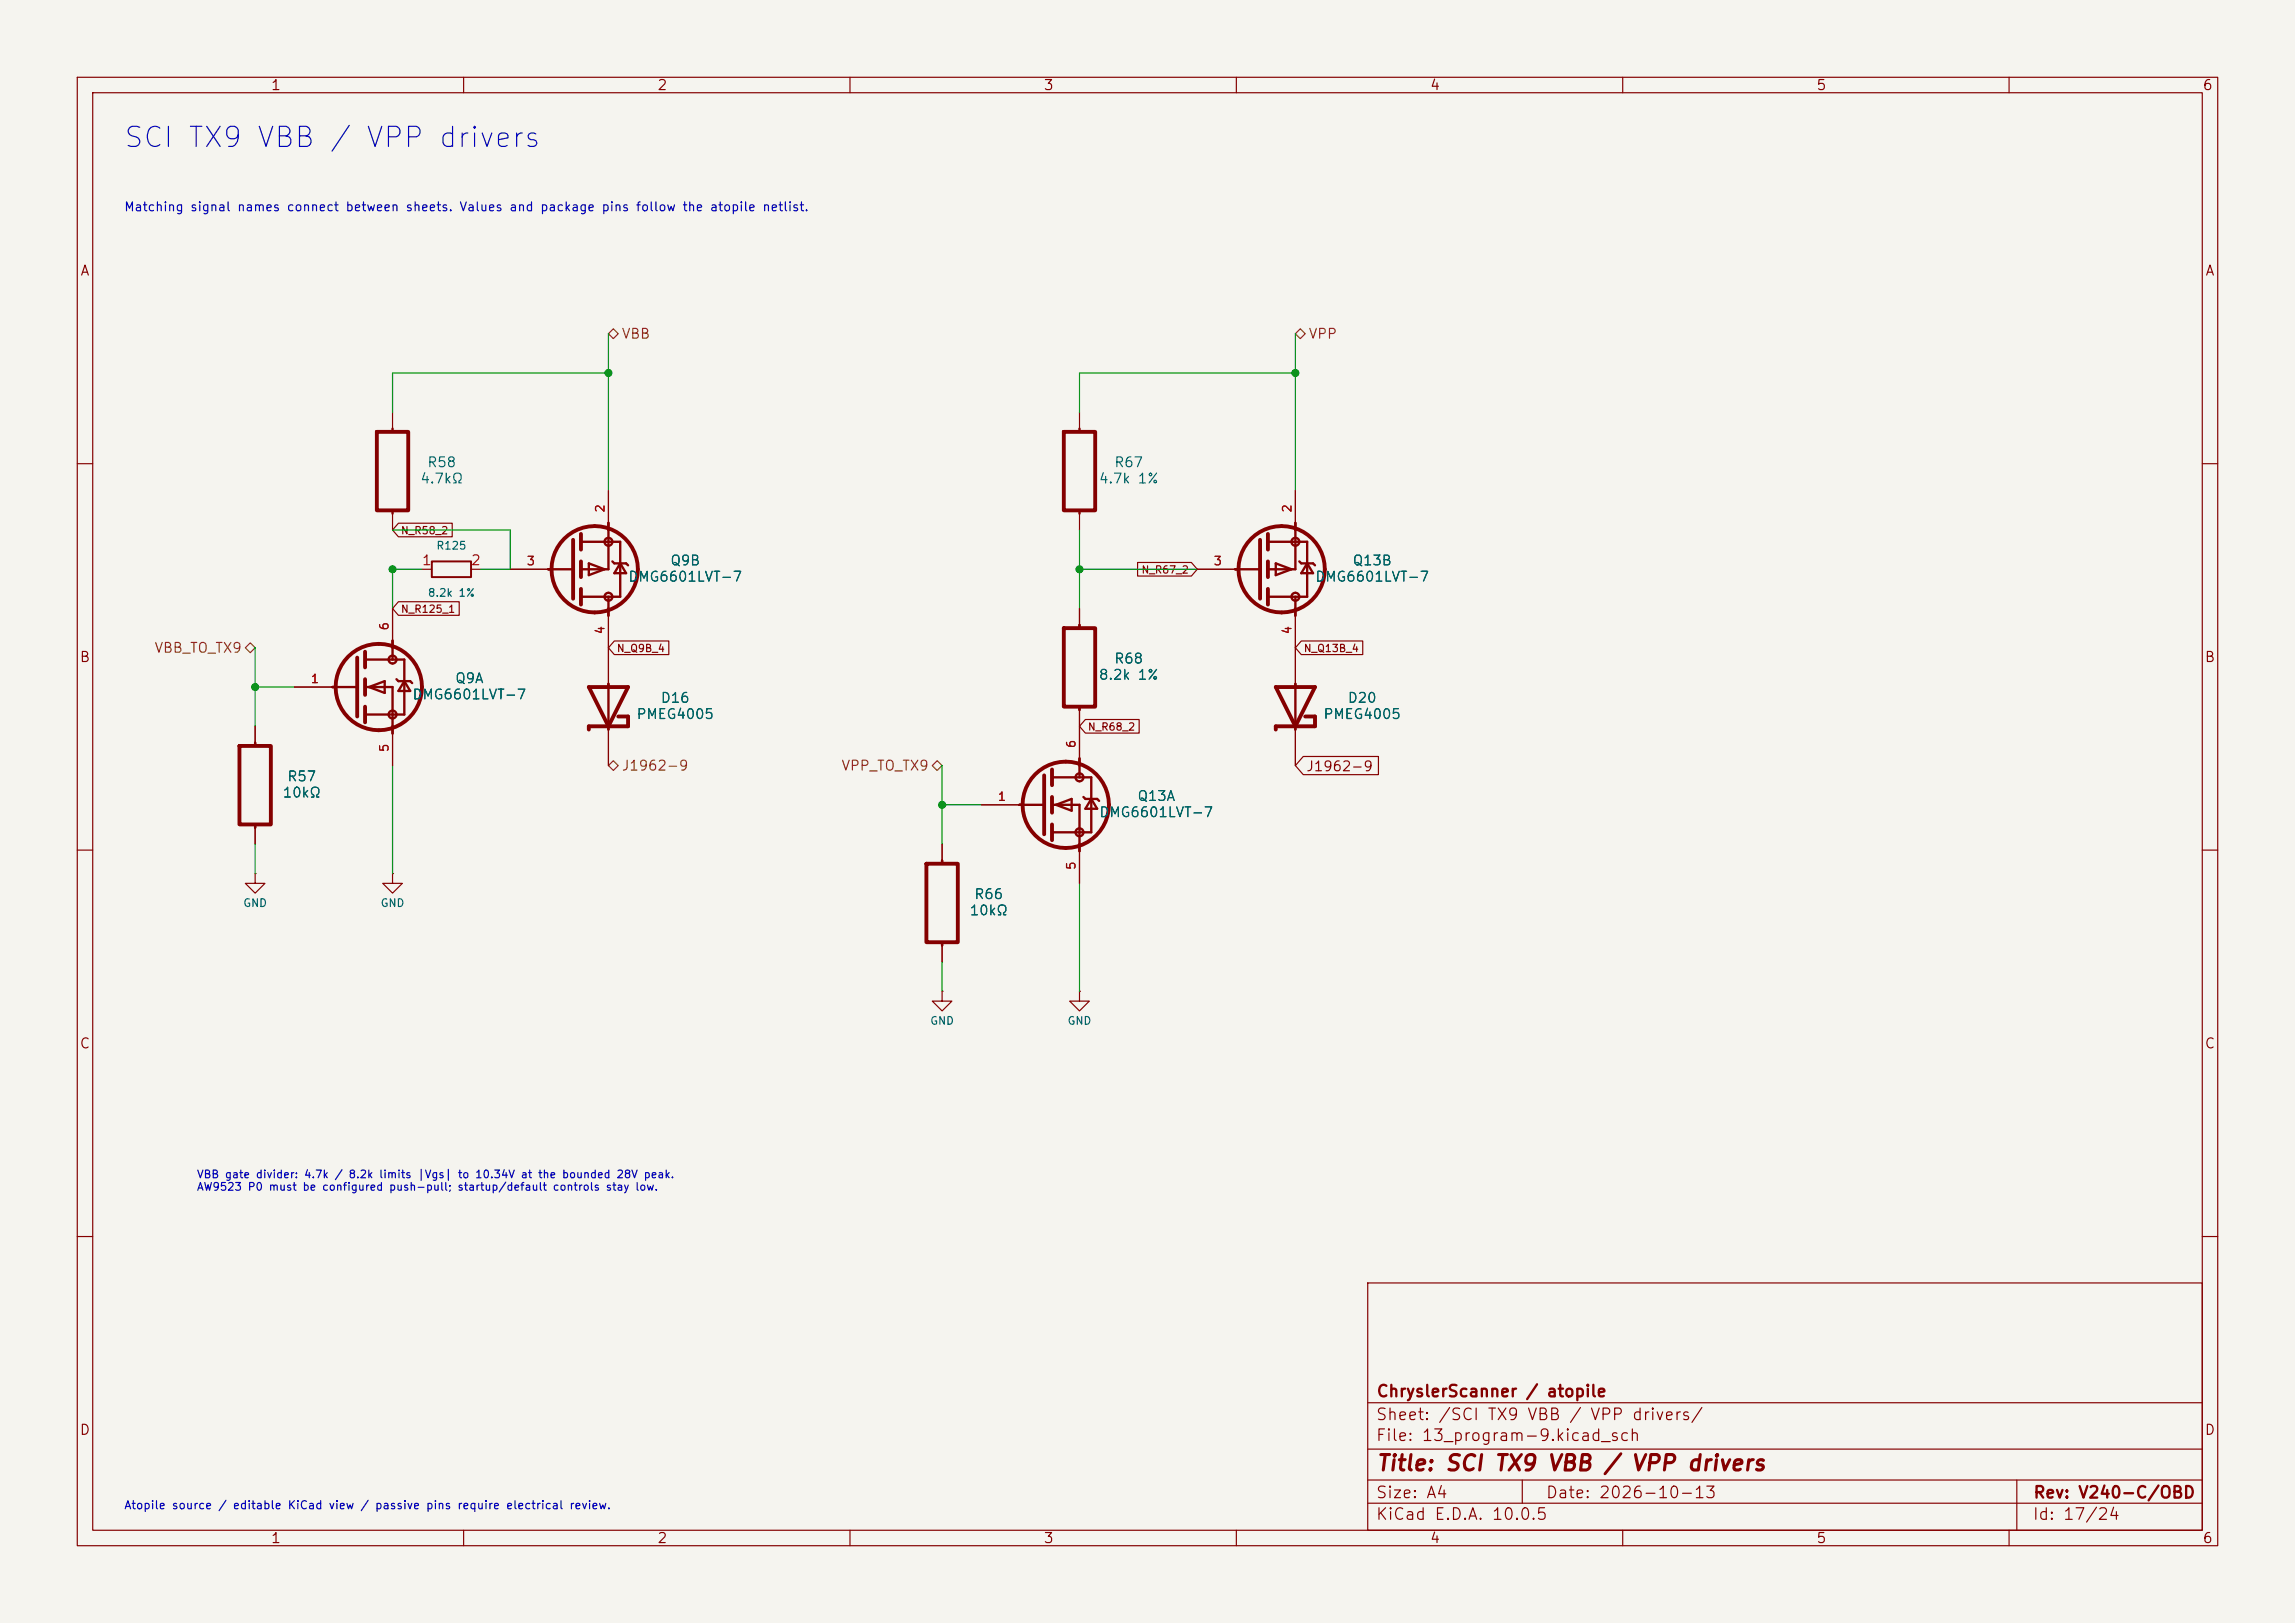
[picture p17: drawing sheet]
<svg xmlns="http://www.w3.org/2000/svg" width="297mm" height="210mm" viewBox="0 0 297 210" stroke-linecap="round" stroke-linejoin="round" font-family="sans-serif">
<defs><g id="words">
<text font-size="2.6" fill="#0000c2" x="15.8" y="19.7">SCI TX9 VBB / VPP drivers</text>
<text font-size="2" fill="#840000" x="178" y="190.8">Title: SCI TX9 VBB / VPP drivers</text>
<g font-size="1.5" fill="#840000">
<text x="178" y="184.1">Sheet: /SCI TX9 VBB / VPP drivers/</text>
<text x="178" y="181.1">ChryslerScanner / atopile</text>
<text x="178" y="186.8">File: 13_program-9.kicad_sch</text>
<text x="178" y="197">KiCad E.D.A. 10.0.5</text>
<text x="178" y="194.2">Size: A4</text>
<text x="200" y="194.2">Date: 2026-10-13</text>
<text x="263" y="197">Id: 17/24</text>
<text x="263" y="194.2">Rev: V240-C/OBD</text>
</g>
<g font-size="1.3" fill="#840000">
<text x="35" y="12">1</text>
<text x="85" y="12">2</text>
<text x="135" y="12">3</text>
<text x="185" y="12">4</text>
<text x="235" y="12">5</text>
<text x="285" y="12">6</text>
<text x="10.3" y="36">A</text>
<text x="285.3" y="36">A</text>
<text x="10.2" y="86">B</text>
<text x="285.2" y="86">B</text>
<text x="168.9" y="100.1">J1962-9</text>
<text x="10.2" y="136">C</text>
<text x="285.2" y="136">C</text>
<text x="10.2" y="186">D</text>
<text x="285.2" y="186">D</text>
<text x="35" y="200">1</text>
<text x="85" y="200">2</text>
<text x="135" y="200">3</text>
<text x="185" y="200">4</text>
<text x="235" y="200">5</text>
<text x="285" y="200">6</text>
</g>
<g font-size="1.3" fill="#725600">
<text x="80.4" y="44.1">VBB</text>
<text x="169.3" y="44.1">VPP</text>
<text x="19.9" y="84.8">VBB_TO_TX9</text>
<text x="80.4" y="100">J1962-9</text>
<text x="108.8" y="100">VPP_TO_TX9</text>
</g>
<g font-size="1.3" fill="#006464">
<text x="54.3" y="62.9">4.7kΩ</text>
<text x="55.2" y="60.8">R58</text>
<text x="142.1" y="62.9">4.7k 1%</text>
<text x="144.1" y="60.8">R67</text>
<text x="81.2" y="75.6">DMG6601LVT-7</text>
<text x="86.7" y="73.5">Q9B</text>
<text x="170.1" y="75.6">DMG6601LVT-7</text>
<text x="175" y="73.5">Q13B</text>
<text x="58.8" y="88.7">Q9A</text>
<text x="142.1" y="88.3">8.2k 1%</text>
<text x="144.1" y="86.2">R68</text>
<text x="53.3" y="90.8">DMG6601LVT-7</text>
<text x="82.3" y="93.4">PMEG4005</text>
<text x="85.4" y="91.3">D16</text>
<text x="171.2" y="93.4">PMEG4005</text>
<text x="174.3" y="91.3">D20</text>
<text x="37.1" y="101.4">R57</text>
<text x="36.5" y="103.5">10kΩ</text>
<text x="142.2" y="106.1">DMG6601LVT-7</text>
<text x="147.1" y="104">Q13A</text>
<text x="125.4" y="118.8">10kΩ</text>
<text x="126" y="116.7">R66</text>
</g>
<g font-size="1.3" fill="#a90000">
<text x="54.5" y="73.4">1</text>
<text x="60.9" y="73.4">2</text>
</g>
<text font-size="1.2" fill="#0000c2" x="16" y="27.6">Matching signal names connect between sheets. Values and package pins follow the atopile netlist.</text>
<g font-size="1.1" fill="#a90000">
<text x="78.5" y="66.4" transform="rotate(-90 78.5 66.4)">2</text>
<text x="167.4" y="66.4" transform="rotate(-90 167.4 66.4)">2</text>
<text x="68.1" y="73.4">3</text>
<text x="157" y="73.4">3</text>
<text x="50.6" y="81.7" transform="rotate(-90 50.6 81.7)">6</text>
<text x="78.5" y="82.2" transform="rotate(-90 78.5 82.2)">4</text>
<text x="167.4" y="82.2" transform="rotate(-90 167.4 82.2)">4</text>
<text x="40.1" y="88.7">1</text>
<text x="50.6" y="97.4" transform="rotate(-90 50.6 97.4)">5</text>
<text x="139.5" y="96.9" transform="rotate(-90 139.5 96.9)">6</text>
<text x="129" y="103.9">1</text>
<text x="139.5" y="112.6" transform="rotate(-90 139.5 112.6)">5</text>
</g>
<text font-size="1.1" fill="#0000c2" x="16" y="195.5">Atopile source / editable KiCad view / passive pins require electrical review.</text>
<g font-size="1" fill="#840000">
<text x="51.8" y="69.4">N_R58_2</text>
<text x="147.6" y="74.4">N_R67_2</text>
<text x="51.8" y="79.5">N_R125_1</text>
<text x="79.7" y="84.6">N_Q9B_4</text>
<text x="168.6" y="84.6">N_Q13B_4</text>
<text x="140.7" y="94.8">N_R68_2</text>
</g>
<g font-size="1" fill="#006464">
<text x="56.4" y="71.4">R125</text>
<text x="55.3" y="77.5">8.2k 1%</text>
<text x="31.4" y="117.6">GND</text>
<text x="49.2" y="117.6">GND</text>
<text x="120.3" y="132.8">GND</text>
<text x="138.1" y="132.8">GND</text>
</g>
<g font-size="1" fill="#0000c2">
<text x="25.4" y="152.7">VBB gate divider: 4.7k / 8.2k limits |Vgs| to 10.34V at the bounded 28V peak.</text>
<text x="25.4" y="154.3">AW9523 P0 must be configured push-pull; startup/default controls stay low.</text>
</g>
</g></defs>
<path d="M0 0h297v210h-297z" fill="#f5f4ef" stroke="#f5f4ef" stroke-width=".13"/>
<g fill="none" stroke="#840000" stroke-width=".15">
<path d="M10 10h277v190h-277zM12 12h273v186h-273zM60 10v2M110 10v2M160 10v2M210 10v2M260 10v2M50.8 53.3v2.6M139.7 53.3v2.6M10 60h2M50.8 66v2.6M50.8 78.7v4.6"/>
<path d="M51.6 67.7h6.9v1.8h-6.9l-.8-.9zM51.6 77.9h7.8v1.7h-7.8l-.8-.9zM54.6 73.7h1.3M61 73.7h1.2M66 73.7h5.4M78.7 63.5v4.6M78.7 79.2v9.7M139.7 66v2.6M139.7 78.7v2.6M147.2 72.8h7l.7 .9-.7 .8h-7zM154.9 73.7h5.4M167.6 63.5v4.6"/>
<path d="M167.6 79.2v9.7M285 60h2M33 94v2.5M38.1 88.9h5.3M50.8 94.5v4.6M78.7 94v5.1M79.5 82.9h7.1v1.8h-7.1l-.8-.9zM139.7 91.4v7.2M140.5 93.1h6.9v1.8h-6.9l-.8-.9zM167.6 94v5.1M168.4 82.9h8v1.8h-8l-.8-.9zM168.7 97.9h9.7v2.3h-9.7l-1.1-1.1z"/>
<path d="M10 110h2M33 113v1.3h1.3l-1.3 1.3-1.3-1.3h1.3M33 113h.1M33 106.7v2.5M50.8 113v1.3h1.3l-1.3 1.3-1.3-1.3h1.3M50.8 113h.1M121.9 109.2v2.6M127 104.1h5.3M139.7 109.7v4.6M285 110h2M121.9 128.3v1.2h1.3l-1.3 1.3-1.3-1.3h1.3M121.9 128.3h.1"/>
<path d="M121.9 121.9v2.6M139.7 128.3v1.2h1.3l-1.3 1.3-1.3-1.3h1.3M139.7 128.3h.1M10 160h2M177 166h108v32h-108zM285 160h2M60 198v2M110 198v2M160 198v2M177 194.5h108M177 191.5h108M177 187.5h108"/>
<path d="M177 181.5h108M197 191.5v3M210 198v2M260 198v2M261 191.5v6.5"/>
</g>
<g fill="none" stroke="#840000" stroke-width=".3">
<path d="M50.8 55.5v.4M139.7 55.5v.4M50.8 66v.5M71 73.7h3.2M75.2 70.1h5.1v7.1h-5.1M76.2 72.9l2 .8-2 .7zM78.7 67.6v6.1h-3.5M78.7 77.2v2.5M79.2 72.6l.3 .3h1.5l.3 .3M80.3 72.9l.7 1.3h-1.5zM139.7 66v.5M159.9 73.7h3.2"/>
<path d="M164.1 70.1h5.1v7.1h-5.1M165.1 72.9l2 .8-2 .7zM167.6 67.6v6.1h-3.5M167.6 77.2v2.5M168.1 72.6l.3 .3h1.5l.3 .3M169.2 72.9l.7 1.3h-1.5zM33 96.1v.4M43 88.9h3.2M47.2 88.9h3.6v6M47.2 85.3h5.1v7.2h-5.1M47.8 88.9l2-.8v1.6zM50.8 82.9v2.4"/>
<path d="M51.3 87.9l.3 .2h1.5l.2 .3M52.3 88.1l.8 1.3h-1.5zM78.7 88.5v5.9M139.7 80.9v.4M139.7 91.4v.5M139.7 98.1v2.5M167.6 88.5v5.9M33 106.7v.4M121.9 111.3v.5M131.9 104.1h3.2M136.1 104.1h3.6v6.1M136.1 100.6h5.1v7.1h-5.1"/>
<path d="M136.7 104.1l2-.7v1.5zM140.2 103.1l.3 .3h1.5l.2 .2M141.2 103.4l.8 1.2h-1.5zM121.9 121.9v.4"/>
<circle cx="78.7" cy="70.1" r=".51"/>
<circle cx="78.7" cy="77.2" r=".51"/>
<circle cx="167.6" cy="70.1" r=".51"/>
<circle cx="167.6" cy="77.2" r=".51"/>
<circle cx="50.8" cy="92.5" r=".51"/>
<circle cx="50.8" cy="85.3" r=".51"/>
<circle cx="139.7" cy="107.7" r=".51"/>
<circle cx="139.7" cy="100.6" r=".51"/>
</g>
<g fill="none" stroke="#840000" stroke-width=".5">
<path d="M48.8 55.9h4v10.1h-4zM137.7 55.9h4v10.1h-4zM74.2 69.9v7.6M75.2 69.1v2M75.2 72.6v2.1M75.2 76.2v2M163.1 69.9v7.6M164.1 69.1v2M164.1 72.6v2.1M164.1 76.2v2M31 96.5h4.1v10.2h-4.1zM46.2 85.1v7.6"/>
<path d="M47.2 84.3v2.1M47.2 87.9v2M47.2 91.4v2.1M76.2 88.9h5.1l-2.6 5.1zM80 92.7h1.3v1.3h-5.1v.4M136.1 99.6v2M137.7 81.3h4v10.1h-4zM165.1 88.9h5.1l-2.6 5.1zM168.9 92.7h1.3v1.3h-5.1v.4M119.9 111.8h4.1v10.1h-4.1zM135.1 100.3v7.7M136.1 103.1v2.1"/>
<path d="M136.1 106.7v2"/>
<circle cx="77" cy="73.7" r="5.6"/>
<circle cx="165.9" cy="73.7" r="5.6"/>
<circle cx="49" cy="88.9" r="5.6"/>
<circle cx="137.9" cy="104.1" r="5.6"/>
</g>
<path d="M55.9 72.6h5.1v2.1h-5.1z" fill="none" stroke="#840000" stroke-width=".25"/>
<path d="M79.4 42.5l.6 .7-.6 .6-.7-.6zM168.3 42.5l.6 .7-.6 .6-.7-.6zM31.7 83.8l.7-.6 .6 .6-.6 .7zM78.7 99.1l.7-.7 .6 .7-.6 .6zM120.6 99.1l.7-.7 .6 .7-.6 .6z" fill="none" stroke="#725600" stroke-width=".15"/>
<g fill="none" stroke="#009600" stroke-width=".15">
<path d="M78.7 48.3h-27.9v5M78.7 43.2v20.3M167.6 48.3h-27.9v5M167.6 43.2v20.3M50.8 68.6h15.2v5.1h-3.8M54.6 73.7h-3.8v5M139.7 68.6v10.1M139.7 73.7h15.2M33 83.8v10.2M33 88.9h5.1M50.8 99.1v13.9M121.9 99.1v10.1"/>
<path d="M33 109.2v3.8M121.9 104.1h5.1M139.7 114.3v14M121.9 124.5v3.8"/>
</g>
<g fill="#009600" stroke="#009600" stroke-width=".13">
<circle cx="50.8" cy="73.7" r=".46"/>
<circle cx="33" cy="88.9" r=".46"/>
<circle cx="78.7" cy="48.3" r=".46"/>
<circle cx="121.9" cy="104.1" r=".46"/>
<circle cx="139.7" cy="73.7" r=".46"/>
<circle cx="167.6" cy="48.3" r=".46"/>
</g>
<use href="#words"/>
</svg>
